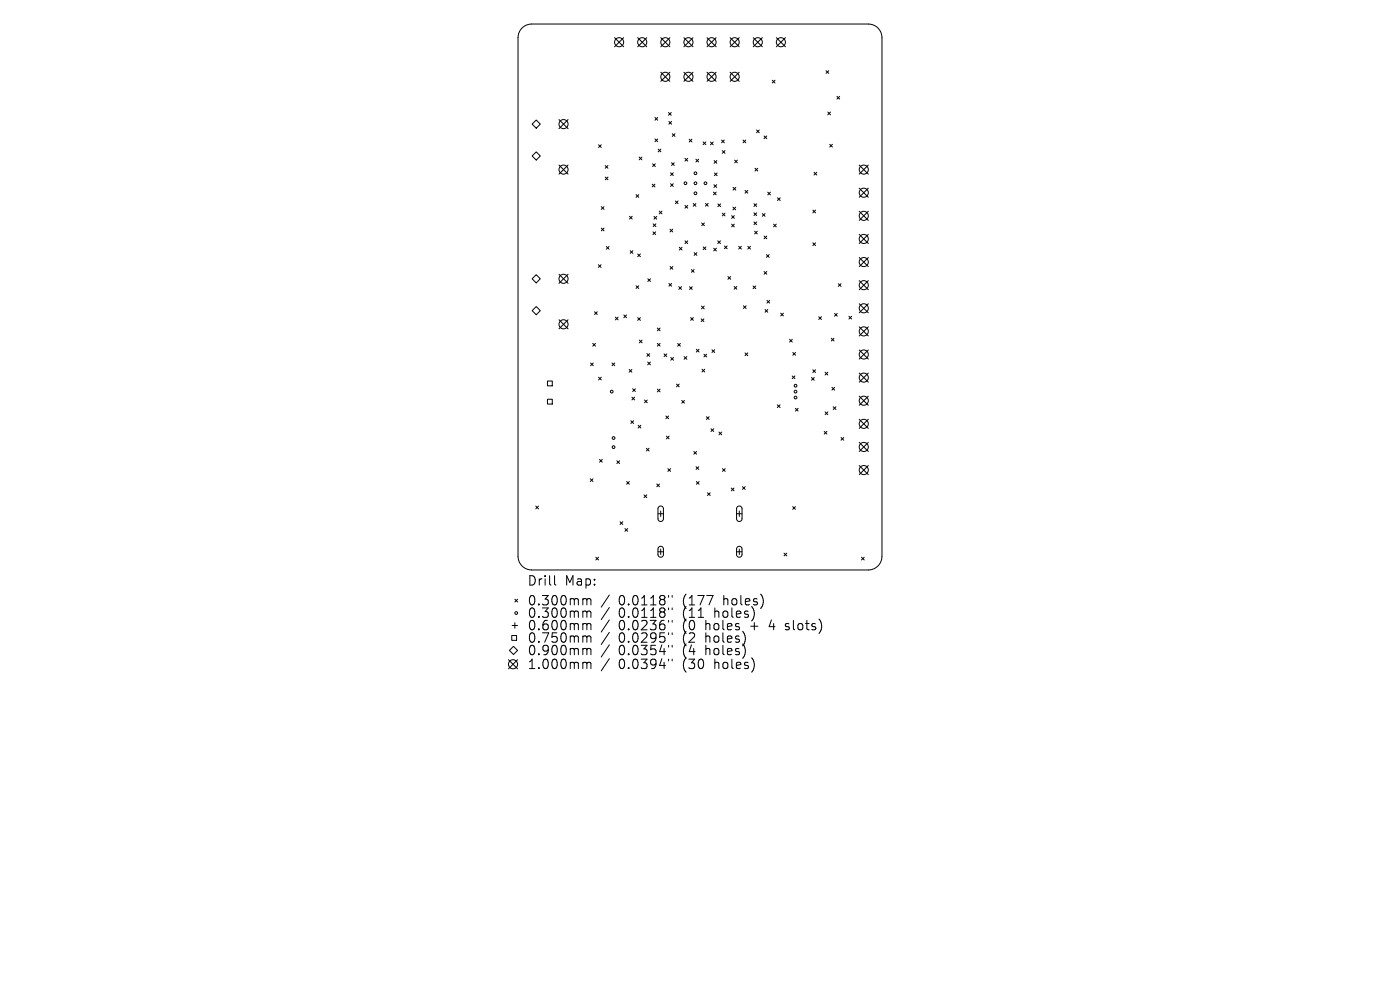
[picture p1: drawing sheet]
<svg xmlns="http://www.w3.org/2000/svg" width="297mm" height="210mm" viewBox="0 0 297 210" stroke-linecap="round" stroke-linejoin="round" font-family="sans-serif">
<defs><g id="words">
<g font-size="2.8">
<text x="111.8" y="124.5">Drill</text>
<text x="119.8" y="124.5">Map:</text>
<text x="111.8" y="128.7">0.300mm</text>
<text x="111.8" y="131.3">0.300mm</text>
<text x="131.2" y="128.7">0.0118&quot;</text>
<text x="131.2" y="131.3">0.0118&quot;</text>
<text x="145" y="128.7">(177</text>
<text x="145" y="131.3">(11</text>
<text x="151.8" y="131.3">holes)</text>
<text x="153.7" y="128.7">holes)</text>
<text x="111.8" y="134">0.600mm</text>
<text x="111.8" y="136.6">0.750mm</text>
<text x="131.2" y="134">0.0236&quot;</text>
<text x="131.2" y="136.6">0.0295&quot;</text>
<text x="145" y="134">(0</text>
<text x="145" y="136.6">(2</text>
<text x="149.9" y="134">holes</text>
<text x="149.9" y="136.6">holes)</text>
<text x="159.7" y="134">+</text>
<text x="163.9" y="134">4</text>
<text x="167.5" y="134">slots)</text>
<text x="111.8" y="139.3">0.900mm</text>
<text x="111.8" y="142.2">1.000mm</text>
<text x="131.2" y="139.3">0.0354&quot;</text>
<text x="131.2" y="142.2">0.0394&quot;</text>
<text x="145" y="139.3">(4</text>
<text x="145" y="142.2">(30</text>
<text x="149.9" y="139.3">holes)</text>
<text x="151.8" y="142.2">holes)</text>
</g>
</g></defs>
<g fill="none" stroke="#000" stroke-width=".21">
<path d="M110.8 5.9l.8-.6 1.2-.2h71.4a2.9 2.9 0 0 1 2.9 2.9v110a2.89 2.89 0 0 1-2.9 2.9h-71.4a2.9 2.9 0 0 1-2.9-2.9v-110l.2-.9zM130.4 8l1.9 1.9M132.3 8l-1.9 1.9M135.3 8l1.9 1.9M137.2 8l-1.9 1.9M140.2 8l1.9 1.9M140.2 15.3l1.9 2M142.1 8l-1.9 1.9M142.1 15.3l-1.9 2M145.1 8l1.9 1.9M145.1 15.3l1.9 2M147 8l-1.9 1.9"/>
<path d="M147 15.3l-1.9 2M150 8l1.9 1.9M150 15.3l1.9 2M151.9 8l-1.9 1.9M151.9 15.3l-1.9 2M154.9 8l1.9 1.9M154.9 15.3l1.9 2M156.8 8l-1.9 1.9M156.8 15.3l-1.9 2M159.8 8l1.9 1.9M161.7 8l-1.9 1.9M163.8 17l.6 .6"/>
<path d="M164.4 17l-.6 .6M164.7 8l1.9 1.9M166.6 8l-1.9 1.9M175.2 15l.6 .6M175.8 15l-.6 .6M112.9 33.1l.9-.9 .8 .9-.8 .9zM113.8 25.5l.8 .8-.8 .9-.9-.9zM118.6 25.4l1.9 1.9M118.6 35l1.9 1.9M120.5 25.4l-1.9 1.9M120.5 35l-1.9 1.9M127 30.7l.6 .6"/>
<path d="M127.6 30.7l-.6 .6M128.4 35.1l.6 .6M128.4 37.6l.6 .5M129 35.1l-.6 .6M129 37.6l-.6 .5M135.6 33.3l.6 .6M136.2 33.3l-.6 .6M138.4 39.1l.5 .5M138.4 34.8l.6 .5M138.9 39.1l-.5 .5M138.9 24.9l.6 .6M138.9 29.5l.6 .6"/>
<path d="M139 34.8l-.6 .5M139.5 24.9l-.6 .6M139.5 29.5l-.6 .6M139.6 31.6l.6 .6M140.2 31.6l-.6 .6M141.8 23.9l.6 .5M141.9 25.8l.6 .5M142.3 36.7l.5 .5M142.3 39l.5 .6M142.4 23.9l-.6 .5M142.5 34.5l.5 .6M142.5 25.8l-.6 .5"/>
<path d="M142.6 28.4l.6 .5M142.8 36.7l-.5 .5M142.8 39l-.5 .6M143 34.5l-.5 .6M143.2 28.4l-.6 .5M145.3 33.6l.6 .6M145.9 33.6l-.6 .6M146.2 29.5l.6 .6M146.8 29.5l-.6 .6M147.6 33.8l.6 .6M148.2 33.8l-.6 .6M149.2 30.1l.5 .6"/>
<path d="M149.7 30.1l-.5 .6M150.7 30.1l.6 .6M151.3 30.1l-.6 .6M151.5 39.2l.5 .6M151.5 34.1l.6 .5M151.6 36.7l.5 .6M152 39.2l-.5 .6M152.1 34.1l-.6 .5M152.1 36.7l-.5 .6M153.1 29.7l.6 .6M153.2 32l.6 .5M153.7 29.7l-.6 .6"/>
<path d="M153.8 32l-.6 .5M155.5 39.7l.6 .6M155.9 34l.5 .5M156.1 39.7l-.6 .6M156.4 34l-.5 .5M157.6 29.7l.6 .6M158.2 29.7l-.6 .6M160.2 35.7l.6 .6M160.5 27.6l.6 .6M160.8 35.7l-.6 .6M161.1 27.6l-.6 .6M162.1 28.8l.6 .6"/>
<path d="M162.7 28.8l-.6 .6M172.7 36.5l.6 .6M173.3 36.5l-.6 .6M175.6 23.8l.6 .5M176 30.6l.6 .6M176.2 23.8l-.6 .5M176.6 30.6l-.6 .6M177.6 20.4l.5 .6M178.1 20.4l-.5 .6M182.3 35l1.9 1.9M182.3 39.9l1.9 1.9M184.2 35l-1.9 1.9"/>
<path d="M184.2 39.9l-1.9 1.9M113.8 58.3l.8 .8-.8 .9-.9-.9zM118.6 58.2l1.9 1.9M120.5 58.2l-1.9 1.9M126.9 56.2l.6 .5M127.5 56.2l-.6 .5M127.6 43.8l.5 .6M127.6 48.4l.5 .6M128.1 43.8l-.5 .6M128.1 48.4l-.5 .6M128.6 52.3l.6 .6M129.2 52.3l-.6 .6"/>
<path d="M133.5 45.9l.6 .6M133.7 53.2l.6 .6M134.1 45.9l-.6 .6M134.3 53.2l-.6 .6M134.9 41.3l.6 .6M135.3 53.9l.6 .6M135.5 41.3l-.6 .6M135.9 53.9l-.6 .6M137.4 59.1l.6 .6M138 59.1l-.6 .6M138.5 49.2l.6 .6M138.6 47.5l.5 .6"/>
<path d="M138.7 45.9l.6 .6M139.1 49.2l-.6 .6M139.1 47.5l-.5 .6M139.3 45.9l-.6 .6M139.9 44.8l.5 .6M140.4 44.8l-.5 .6M142.1 48.6l.6 .6M142.2 56.5l.5 .6M142.7 48.6l-.6 .6M142.7 56.5l-.5 .6M143.3 42.6l.6 .6M143.9 42.6l-.6 .6"/>
<path d="M144.1 52.5l.6 .5M144.7 52.5l-.6 .5M145.3 43.6l.6 .6M145.3 51.1l.6 .6M145.9 43.6l-.6 .6M145.9 51.1l-.6 .6M146.7 57.2l.6 .6M147.1 43.2l.5 .6M147.3 57.2l-.6 .6M147.3 53.6l.5 .6M147.6 43.2l-.5 .6M147.8 53.6l-.5 .6"/>
<path d="M148.9 47.3l.5 .6M149.2 52.4l.6 .6M149.4 47.3l-.5 .6M149.7 43.1l.5 .6M149.8 52.4l-.6 .6M150.2 43.1l-.5 .6M151.4 40.8l.5 .5M151.4 52.7l.6 .5M151.9 40.8l-.5 .5M152 52.7l-.6 .5M152.3 51.1l.5 .6M152.3 43.3l.6 .5"/>
<path d="M152.8 51.1l-.5 .6M152.9 43.3l-.6 .5M153.2 45.2l.6 .6M153.7 52.2l.6 .6M153.8 45.2l-.6 .6M154.3 52.2l-.6 .6M154.4 58.7l.6 .5M155 58.7l-.6 .5M155.2 47.5l.6 .6M155.2 45.7l.6 .6M155.5 43.9l.6 .6M155.8 47.5l-.6 .6"/>
<path d="M155.8 45.7l-.6 .6M156.1 43.9l-.6 .6M156.7 52.3l.6 .5M157.3 52.3l-.6 .5M158.1 40.4l.5 .6M158.6 52.3l.6 .5M158.6 40.4l-.5 .6M159.2 52.3l-.6 .5M159.9 43.2l.6 .6M159.9 45.1l.6 .6M159.9 47.1l.6 .6M160.1 49l.6 .6"/>
<path d="M160.5 47.1l-.6 .6M160.5 43.2l-.6 .6M160.5 45.1l-.6 .6M160.7 49l-.6 .6M161.7 45.3l.6 .6M162.1 57.6l.6 .6M162.1 50.1l.6 .6M162.3 45.3l-.6 .6M162.6 54l.6 .6M162.7 50.1l-.6 .6M162.7 57.6l-.6 .6M162.9 40.8l.5 .5"/>
<path d="M163.2 54l-.6 .6M163.4 40.8l-.5 .5M164.1 47.5l.6 .6M164.7 47.5l-.6 .6M164.9 42l.6 .5M165.5 42l-.6 .5M172.4 44.6l.6 .5M172.4 51.5l.6 .6M173 44.6l-.6 .5M173 51.5l-.6 .6M182.3 44.8l1.9 1.9M182.3 49.7l1.9 2"/>
<path d="M182.3 54.6l1.9 2M182.3 59.5l1.9 2M184.2 44.8l-1.9 1.9M184.2 49.7l-1.9 2M184.2 54.6l-1.9 2M184.2 59.5l-1.9 2M112.9 65.9l.9-.9 .8 .9-.8 .9zM118.6 67.8l1.9 2M120.5 67.8l-1.9 2M125.3 77l.6 .6M125.7 72.8l.6 .6M125.9 77l-.6 .6"/>
<path d="M126.1 66.1l.6 .6M126.3 72.8l-.6 .6M126.7 66.1l-.6 .6M129.8 77l.6 .6M130.4 77l-.6 .6M130.5 67.3l.6 .6M131.1 67.3l-.6 .6M132.3 66.8l.6 .6M132.9 66.8l-.6 .6M133.5 78.4l.6 .6M134.1 78.4l-.6 .6M134.9 60.6l.6 .6"/>
<path d="M135.3 67.4l.6 .6M135.5 60.6l-.6 .6M135.6 72.1l.6 .6M135.9 67.4l-.6 .6M136.2 72.1l-.6 .6M137.2 75l.6 .6M137.4 76.8l.6 .6M137.8 75l-.6 .6M138 76.8l-.6 .6M139.5 72.8l.5 .6M139.5 69.6l.5 .6M140 72.8l-.5 .6"/>
<path d="M140 69.6l-.5 .6M140.9 75.1l.6 .5M141.5 75.1l-.6 .5M141.9 60.1l.6 .6M142.3 75.8l.6 .6M142.5 60.1l-.6 .6M142.9 75.8l-.6 .6M143.8 72.9l.5 .5M144 60.8l.6 .6M144.3 72.9l-.5 .5M144.6 60.8l-.6 .6M145.1 75.6l.6 .6"/>
<path d="M145.7 75.6l-.6 .6M146.3 60.8l.6 .6M146.5 67.4l.6 .6M146.9 60.8l-.6 .6M147.1 67.4l-.6 .6M147.7 74.1l.6 .6M148.3 74.1l-.6 .6M148.7 67.6l.6 .6M148.8 64.9l.6 .6M148.9 78.3l.6 .6M149.3 67.6l-.6 .6M149.3 75.1l.6 .6"/>
<path d="M149.4 64.9l-.6 .6M149.5 78.3l-.6 .6M149.9 75.1l-.6 .6M151 74.2l.6 .6M151.6 74.2l-.6 .6M155.7 60.8l.6 .5M156.3 60.8l-.6 .5M157.7 64.9l.6 .5M158.1 74.9l.5 .5M158.3 64.9l-.6 .5M158.6 74.9l-.5 .5M159.8 60.7l.5 .5"/>
<path d="M160.3 60.7l-.5 .5M162.3 65.7l.6 .5M162.7 63.7l.6 .6M162.9 65.7l-.6 .5M163.3 63.7l-.6 .6M165.6 66.4l.6 .6M166.2 66.4l-.6 .6M167.5 72l.6 .6M168.1 79.7l.5 .6M168.1 72l-.6 .6M168.2 74.8l.6 .6M168.6 79.7l-.5 .6"/>
<path d="M168.8 74.8l-.6 .6M172.4 78.4l.6 .6M173 78.4l-.6 .6M173.7 67.2l.6 .6M174.3 67.2l-.6 .6M175 79l.6 .5M175.6 79l-.6 .5M176.4 71.8l.5 .5M176.9 71.8l-.5 .5M177 66.5l.6 .6M177.6 66.5l-.6 .6M177.8 60.2l.6 .6"/>
<path d="M178.4 60.2l-.6 .6M180.1 67.1l.6 .6M180.7 67.1l-.6 .6M182.3 74.2l1.9 2M182.3 69.3l1.9 2M182.3 64.4l1.9 2M182.3 79.1l1.9 2M184.2 64.4l-1.9 2M184.2 69.3l-1.9 2M184.2 74.2l-1.9 2M184.2 79.1l-1.9 2M116.1 80.8h1.1v1.1h-1.1z"/>
<path d="M116.1 84.7h1.1v1h-1.1zM127 80l.6 .6M127.2 97.5l.6 .5M127.6 80l-.6 .6M127.8 97.5l-.6 .5M130.9 97.7l.5 .6M131.4 97.7l-.5 .6M133.8 89.3l.6 .5M134.1 84.3l.5 .5M134.2 82.5l.6 .5M134.4 89.3l-.6 .5M134.6 84.3l-.5 .5"/>
<path d="M134.8 82.5l-.6 .5M135.4 90.2l.6 .6M136 90.2l-.6 .6M136.7 84.9l.6 .5M137.1 95.1l.6 .6M137.3 84.9l-.6 .5M137.7 95.1l-.6 .6M139.5 82.5l.5 .6M140 82.5l-.5 .6M141.3 88.2l.5 .6M141.4 92.5l.5 .6M141.7 99.4l.6 .6"/>
<path d="M141.8 88.2l-.5 .6M141.9 92.5l-.5 .6M142.3 99.4l-.6 .6M143.5 81.5l.6 .6M144.1 81.5l-.6 .6M144.6 84.9l.6 .6M145.2 84.9l-.6 .6M147.2 95.8l.6 .5M147.7 99l.5 .6M147.8 95.8l-.6 .5M148.2 99l-.5 .6M149.9 88.4l.5 .6"/>
<path d="M150.4 88.4l-.5 .6M150.8 91l.6 .5M151.4 91l-.6 .5M152.5 91.7l.6 .5M153.1 91.7l-.6 .5M153.3 99.4l.5 .6M153.8 99.4l-.5 .6M164.9 85.9l.6 .6M165.5 85.9l-.6 .6M168.7 86.6l.6 .6M169.3 86.6l-.6 .6M172.2 80.1l.5 .6"/>
<path d="M172.7 80.1l-.5 .6M174.8 91.5l.6 .6M175 87.4l.6 .6M175.4 91.5l-.6 .6M175.6 87.4l-.6 .6M176.5 82.2l.6 .5M176.8 86.3l.5 .6M177.1 82.2l-.6 .5M177.3 86.3l-.5 .6M178.4 92.8l.6 .6M179 92.8l-.6 .6M182.3 84l1.9 2"/>
<path d="M182.3 88.9l1.9 2M182.3 93.8l1.9 2M182.3 98.7l1.9 2M184.2 84l-1.9 2M184.2 88.9l-1.9 2M184.2 93.8l-1.9 2M184.2 98.7l-1.9 2M113.7 107.4l.5 .5M114.2 107.4l-.5 .5M125.2 101.6l.6 .5M125.8 101.6l-.6 .5M126.4 118.2l.6 .6"/>
<path d="M127 118.2l-.6 .6M131.5 110.7l.6 .6M132.1 110.7l-.6 .6M132.6 112.1l.6 .6M132.9 102.1l.6 .6M133.2 112.1l-.6 .6M133.5 102.1l-.6 .6M136.6 105l.6 .6M137.2 105l-.6 .6M139.3 102.7l.6 .6M139.6 109h1.1M139.6 117h1.1"/>
<path d="M139.8 107.5l.6-.1 .3 .4v2.3l-.4 .5-.5-.1-.2-.4v-2.2zM139.8 116.1l.5-.2 .4 .4v1.4l-.4 .5-.4-.1-.3-.3v-1.4zM139.9 102.7l-.6 .6M140.2 108.4v1.2M140.2 116.5v1.1M147.7 102.1l.6 .6M148.3 102.1l-.6 .6M150.1 104.5l.6 .6M150.7 104.5l-.6 .6M155.1 103.5l.6 .6M155.7 103.5l-.6 .6M156.3 109h1.1"/>
<path d="M156.3 117h1.1M156.4 107.5l.6-.1 .4 .4v2.3l-.5 .5-.4-.1-.2-.4v-2.2zM156.4 116.1l.6-.2 .4 .4v1.4l-.4 .5-.4-.1-.3-.3v-1.4zM156.8 108.4v1.2M156.8 116.5v1.1M157.5 103.2l.6 .6M158.1 103.2l-.6 .6M166.3 117.3l.6 .6M166.9 117.3l-.6 .6M168.2 107.5l.5 .5M168.7 107.5l-.5 .5M182.8 118.2l.5 .6"/>
<path d="M183.3 118.2l-.5 .6M107.9 139.9l1.9 2M108.1 138l.8-.9 .9 .9-.9 .8zM108.6 134.8h1v1h-1zM108.6 132.7h1.2M109.2 127.1l.6 .6M109.2 132.1v1.2M109.8 127.1l-.6 .6M109.8 139.9l-1.9 2M117.6 122.1v1.7l.3 .3M123.9 127l.5 .1 .1 .2M123.9 129.6h.3l.3 .3"/>
<path d="M123.9 132.3h.3l.3 .3M123.9 134.9h.3l.3 .3M123.9 137.6h.5l.1 .2M124.5 127.3l.3-.3 .5 .1 .1 1.2M124.5 127.3v1M124.5 129.9v1.1M124.5 132.6v1M124.5 135.2v1M124.5 137.8v1.1M124.5 129.9l.3-.3 .5 .1 .1 1.3M124.5 132.6l.3-.3 .5 .1 .1 1.2M124.5 135.2l.3-.3 .5 .1 .1 1.2"/>
<path d="M124.5 137.8l.3-.2h.5l.1 1.3M129.3 126.2l-1.7 2.6M129.3 128.9l-1.7 2.5M129.3 131.5l-1.7 2.6M129.3 134.1l-1.7 2.6M129.3 136.8l-1.7 2.6M129.3 139.7l-1.7 2.6M141.8 126.3v.4M141.8 129v.3M141.8 131.6v.4M141.8 134.2v.4M141.8 136.9v.4"/>
<path d="M141.8 139.8v.4M142.6 126.3v.4M142.6 129v.3M142.6 131.6v.4M142.6 134.2v.4M142.6 136.9v.4M142.6 139.8v.4M166.6 133.5l.2 .1M166.7 132.4v.4M123.9 140.5h.3l.3 .3M124.5 140.8v1M124.5 140.8l.3-.3 .5 .1 .1 1.2"/>
<circle cx="131.3" cy="9" r=".96"/>
<circle cx="136.2" cy="9" r=".96"/>
<circle cx="141.1" cy="9" r=".96"/>
<circle cx="141.1" cy="16.3" r=".96"/>
<circle cx="146" cy="9" r=".97"/>
<circle cx="146" cy="16.3" r=".97"/>
<circle cx="151" cy="9" r=".97"/>
<circle cx="151" cy="16.3" r=".97"/>
<circle cx="155.9" cy="9" r=".97"/>
<circle cx="155.9" cy="16.3" r=".97"/>
<circle cx="160.8" cy="9" r=".97"/>
<circle cx="165.7" cy="9" r=".97"/>
<circle cx="119.5" cy="36" r=".97"/>
<circle cx="119.5" cy="26.3" r=".97"/>
<circle cx="145.4" cy="38.9" r=".29"/>
<circle cx="147.5" cy="38.9" r=".29"/>
<circle cx="147.5" cy="36.8" r=".29"/>
<circle cx="149.7" cy="38.9" r=".29"/>
<circle cx="183.2" cy="36" r=".97"/>
<circle cx="119.5" cy="59.1" r=".97"/>
<circle cx="147.5" cy="41" r=".29"/>
<circle cx="183.2" cy="50.7" r=".97"/>
<circle cx="183.2" cy="45.8" r=".97"/>
<circle cx="183.2" cy="55.6" r=".97"/>
<circle cx="183.2" cy="40.9" r=".97"/>
<circle cx="119.5" cy="68.8" r=".97"/>
<circle cx="183.2" cy="60.5" r=".97"/>
<circle cx="183.2" cy="70.3" r=".97"/>
<circle cx="183.2" cy="75.2" r=".97"/>
<circle cx="183.2" cy="65.4" r=".97"/>
<circle cx="129.8" cy="83.1" r=".29"/>
<circle cx="130.2" cy="94.9" r=".29"/>
<circle cx="130.2" cy="92.9" r=".29"/>
<circle cx="168.8" cy="83.1" r=".29"/>
<circle cx="168.8" cy="84.3" r=".29"/>
<circle cx="168.8" cy="81.8" r=".29"/>
<circle cx="183.2" cy="89.9" r=".97"/>
<circle cx="183.2" cy="94.8" r=".97"/>
<circle cx="183.2" cy="99.7" r=".97"/>
<circle cx="183.2" cy="85" r=".97"/>
<circle cx="183.2" cy="80.1" r=".97"/>
<circle cx="109.5" cy="130" r=".29"/>
<circle cx="108.8" cy="140.9" r=".96"/>
</g>
<use href="#words"/>
</svg>
